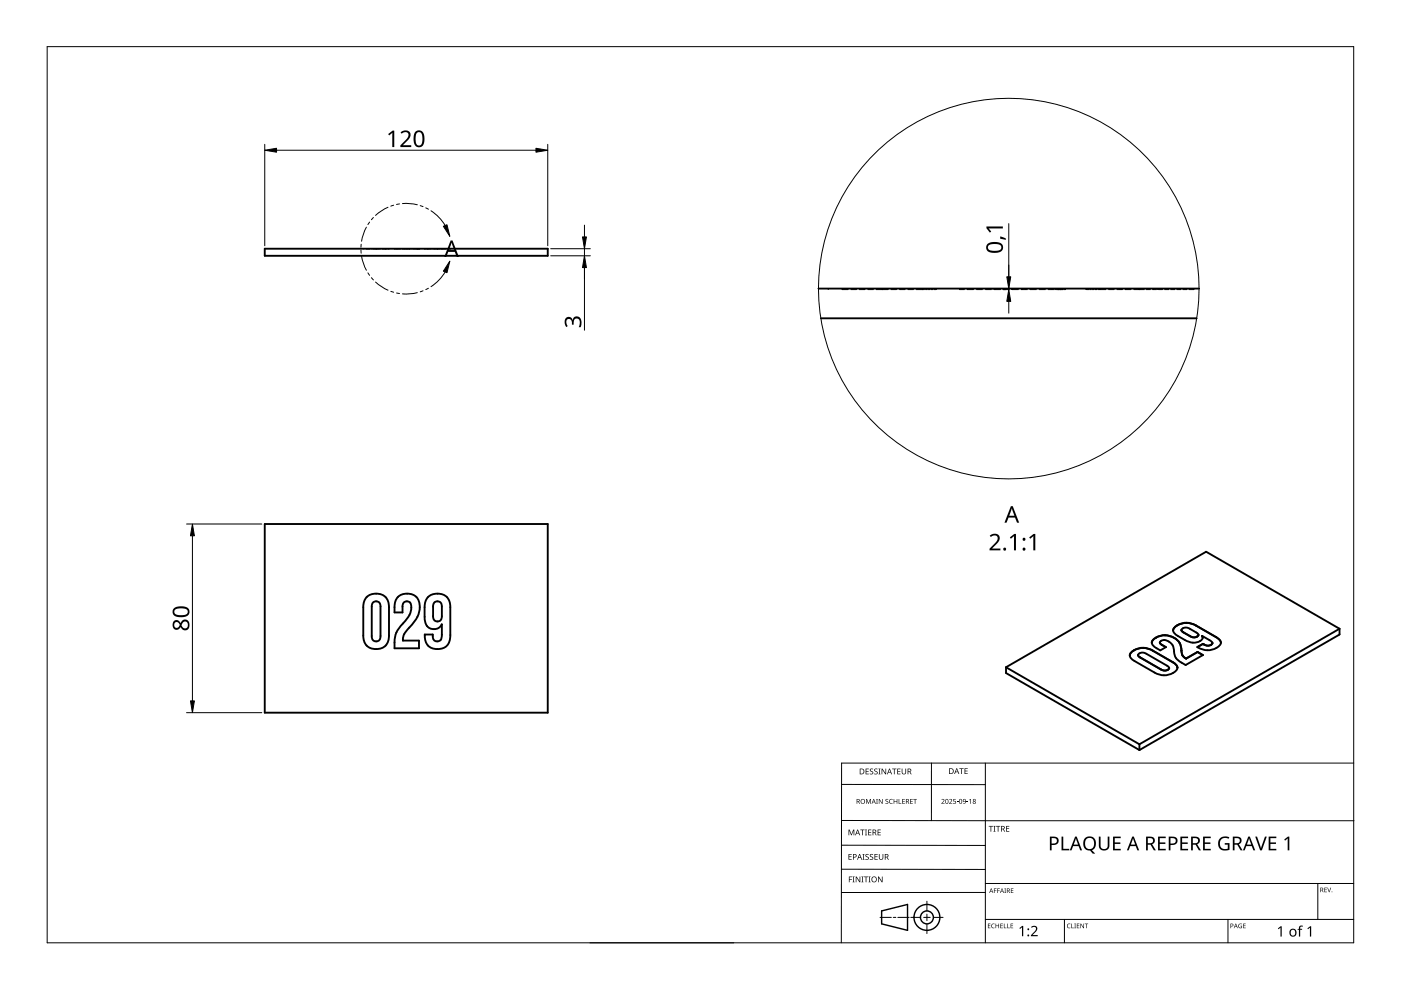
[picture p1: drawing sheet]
<svg xmlns="http://www.w3.org/2000/svg" width="297mm" height="210mm" viewBox="0 0 297 210" stroke-linecap="round" stroke-linejoin="round" font-family="sans-serif">
<g fill="none" stroke="#000" stroke-width=".21">
<path d="M77.7 52.7v.1M79.7 52.7v.1M81.8 52.7v.1M84 52.7v.1M84.3 52.7v.1M85.7 52.7v.1M86.3 52.7v.1M86.8 52.7v.1M87 52.7v.1M88.3 52.7v.1M88.5 52.7v.1M90.5 52.7v.1"/>
<path d="M90.7 52.7v.1M92 52.7v.1M92.7 52.7v.1M93.4 52.7v.1M94.8 52.7v.1M178.6 61.2v.2M187.1 61.2v.2M195.5 61.2v.2M205.1 61.2v.2M206.3 61.2v.2M212.1 61.2v.2M214.5 61.2v.2"/>
<path d="M214.7 61.2v.2M216.8 61.2v.2M217.4 61.2v.2M223 61.2v.2M223.8 61.2v.2M232.3 61.2v.2M233.2 61.2v.2M238.6 61.2v.2M241.4 61.2v.2M241.6 61.2v.2M241.7 61.2v.2M244.5 61.2v.2"/>
<path d="M250.2 61.2v.2"/>
</g>
<g fill="none" stroke="#000" stroke-width=".21">
<path d="M77 52.7v.1M77.7 52.8h.7M78.8 52.7v.1M79 52.8h1.5M80.7 52.7v.1M81.1 52.8h.9M82.5 52.7l-.3 .1M83.6 52.7l1.4 .1M85.3 52.7v.1M85.4 52.7v.1M85.6 52.8h1.3M86.8 52.7v.1"/>
<path d="M87.2 52.7v.1M88.8 52.7v.1M89 52.7l-1.5 .1M90 52.7v.1M90.1 52.7l.2 .1M90.5 52.8h.9M91.8 52.7v.1M92 52.8h1.2M93.6 52.7l.9 .1M95.5 52.7l-.5 .1M175.6 61.2v.2M178.6 61.4h1.2"/>
<path d="M180.4 61.4h1.2M182.2 61.4h1.2M183.1 61.2v.2M184 61.4h1.2M185.8 61.4h2.5M188.9 61.4h1.2M190.7 61.4h1.2M191 61.2v.2M192.5 61.4h1.2M194.3 61.4h1.7M196.2 61.4h.4M196.8 61.4h.4"/>
<path d="M197.4 61.4h.4M198.5 61.2v.2h-.5M203.4 61.2v.2h1.1M205.1 61.4h1.3M207 61.4h1.3M208.9 61.4h1.3M210.6 61.2v.2M210.8 61.4h1.3M210.9 61.2v.2M211 61.2v.2M212.7 61.4h1.3M214.6 61.4h1.3"/>
<path d="M216.6 61.2v.2h1.2M218.4 61.2v.2M218.5 61.4h1.2M220.4 61.4h1.2M222.3 61.4h1.2M223.8 61.4h.3M224.2 61.4h1.3M225.2 61.2v.2M225.9 61.2v.2h-.3M230.2 61.2v.2M230.4 61.2v.2h.4M231 61.4h.4"/>
<path d="M231.6 61.4h.4M232.2 61.4h.4M232.8 61.4h1.6M235 61.4h1.2M236.8 61.4h1.2M237.5 61.2v.2M237.8 61.2v.2M238.6 61.4h1.2M240.4 61.4h2.2M243 61.4h.9M244.3 61.4h.9M245.4 61.2v.2"/>
<path d="M245.6 61.2v.2M245.6 61.4h.9M246.9 61.4h.9M248.2 61.4h.9M249.5 61.4h.9M250.8 61.4h.9M253.1 61.2v.2h-1"/>
</g>
<g fill="none" stroke="#000" stroke-width=".4">
<path d="M56.1 52.7h60v1.5h-60zM173.5 61.2h80.7M174 67.5h79.7M56.1 111.1h60v40h-60zM77.7 126.6a2.78 2.78 0 0 1 3.1-.6 2.78 2.78 0 0 1 1.7 2.7v6a2.73 2.73 0 0 1-2.8 2.9 2.73 2.73 0 0 1-2.7-2.9v-6.5l.3-.9zM79.2 127.7a.96 .96 0 0 1 1-.1 .96 .96 0 0 1 .5 1v6.3a.95 .95 0 0 1-1 1.1 .95 .95 0 0 1-.9-1.1v-6.3zM84.3 126.6a2.79 2.79 0 0 1 3.5-.4 2.79 2.79 0 0 1 1.1 3.4 9 9 0 0 1-2.8 4.2l-.5 .9-.2 1.1h3.4v1.7h-5.2a6 6 0 0 1 2.2-5.7 3.6 3.6 0 0 0 1.2-4 .95 .95 0 0 0-1.2-.2 .95 .95 0 0 0-.5 1v1.3h-1.7l.2-2.2zM90.7 126.6a2.78 2.78 0 0 1 3.1-.6 2.78 2.78 0 0 1 1.7 2.7v5.9a2.76 2.76 0 0 1-1.4 2.8 2.76 2.76 0 0 1-3.1-.3l-.7-.9-.2-1.7h1.7a1.04 1.04 0 0 0 .9 1.5 1.04 1.04 0 0 0 1-1.4l-.1-2.2a1.93 1.93 0 0 1-2.2 .9 1.93 1.93 0 0 1-1.4-2v-.5a7.5 7.5 0 0 1 .3-3.5zM92.2 127.7a.96 .96 0 0 1 1-.1 .96 .96 0 0 1 .5 1v2a.95 .95 0 0 1-.9 1.2 .95 .95 0 0 1-1-1.2l.1-2.4zM93.6 132.4h.1M239.5 139a2.82 2.82 0 0 1 2.9-1.7l1.6 .4 4.6 2.7a1.38 1.38 0 0 1 1 1.2M239.5 139h.1"/>
<path d="M239.5 139a1.64 1.64 0 0 0 1 1.1l4.3 2.5a3.7 3.7 0 0 0 4.8-.7v-.3M239.5 138.9a3.2 3.2 0 0 1 3.7-1.4l1.2 .5 4.2 2.4a1.64 1.64 0 0 1 1 1.2M241.3 138.9l.4 .5 4.4 2.6a1.06 1.06 0 0 0 1.8-.4M241.3 138.9l.4 .5M241.3 138.9l.1-.3a1.32 1.32 0 0 1 1.6 0l4.4 2.6 .5 .4M245.9 136.2l.4 .5M245.9 136.2a1.77 1.77 0 0 0 1.3 1l-1.2 .7a2.91 2.91 0 0 1-1.8-1.6v-.1M245.9 136.2a1.33 1.33 0 0 1 2.2 0 2.57 2.57 0 0 1 .9 2.3l.5 1.2 1.9 1.3 3.7-2.1-1.2-.7M247 134.7a3 3 0 0 0-2.8 1.5M247 134.7a3.3 3.3 0 0 0-2.7 1.3l-.1 .2M247 134.7a3.3 3.3 0 0 1 3.5 3.3M247 134.7a3.3 3.3 0 0 1 3.5 3.2"/>
<path d="M248.7 133.6a2.82 2.82 0 0 1 2.9-1.6l1.6 .4 5.3 3.1a.9 .9 0 0 1-.2 1.6 3.8 3.8 0 0 1-4.4 .1l1.1-.7M248.7 133.6v.1a1.64 1.64 0 0 0 1 1.1l1.5 .9a2.92 2.92 0 0 0 3.7-.2v-.6M248.7 133.6a3.2 3.2 0 0 1 3.7-1.4l1.2 .5 4.6 2.6 .5 .5 .2 .5M250.5 133.6l.2 .3 1.6 1M250.5 133.6l.1-.3a1.32 1.32 0 0 1 1.6 0l1.7 1 .2 .3M250.5 138l.2 1 .6 .5M250.5 137.9a1.72 1.72 0 0 0 1 1.7M250.5 137.9v.1M253.9 138.2v.1M253.9 138.2l-2.4 1.4M253.9 138.3l-2.4 1.3M253.9 138.3l1.1 .6"/>
<path d="M254.1 134.6l-.1 .2a1.32 1.32 0 0 1-1.7 .1M254.1 134.6a1.06 1.06 0 0 1-1.8 .3M254.9 134.9l.1 .4M254.9 134.8l1.9 1.1 .3 .4M254.9 134.8v.1M255 136.5l.3 .2M255 136.5l-1.1 .7M255 136.5l.3 .1M255 136.5h.1M257.1 136.3a1.08 1.08 0 0 1-1.8 .4M257.1 136.3l-.2 .3a1.33 1.33 0 0 1-1.6 0M284 133.3l-28.3-16.3-42.4 24.5"/>
<path d="M284 133.3l-42.4 24.5M284 133.3v1.2l-42.4 24.5M213.3 141.5l28.3 16.3M213.3 141.5v1.2l28.3 16.3M241.6 157.8v1.2M247.9 141.6l-.1 .3a1.32 1.32 0 0 1-1.7 0"/>
</g>
<g fill="none" stroke="#000" stroke-width=".21">
<path d="M240.4 137.9h.1M241.7 139.4h.1M242.4 137.3v.1M244.4 137.9v.1M245.1 135.2h.1M246.3 136.7h.1M247 134.7h.1M249 135.3h.1M249.6 132.6h.1M250.1 136.3h.1M250.7 138.9v.1M250.9 134.1h.1"/>
<path d="M251.3 139.5h.1M251.6 132v.1M252.3 134.9h.1M253.6 132.6v.1M253.8 135h.1M255.3 136.6v.1M256.7 136.7v.1M257.8 135v.1M246.1 141.9v.1M247.6 142h.1M248.6 140.4h.1M249.6 141.5v.1"/>
</g>
<circle cx="213.9" cy="61.2" r="40.3" fill="none" stroke="#000" stroke-width=".21"/>
<path d="M10 9.9h277v190h-277z" fill="none" stroke="#000" stroke-width=".21"/>
<g fill="none" stroke="#000" stroke-width=".21">
<path d="M178.4 179.2l30.5 .1M178.4 166.3l30.5 .1M178.5 174h108.6M197.5 161.8v12.2M208.9 161.8v38.1M287 161.8h-108.6v38.1M125.1 199.9h30.5M178.4 184.3h30.5M186.6 194.5h2.4M189.4 194.5h.5M190.4 194.5h2.4M193.1 194.5h2.1"/>
<path d="M195.8 194.5h1.4M196.5 191.1v2M196.5 193.8v1.4M196.5 195.9v2M197.9 194.5h2.1M208.9 189.2h-30.5M208.9 187.3h78.1M208.9 194.9h78.1M225.7 194.9v5M260.4 194.9v5M279.4 187.3v7.6"/>
</g>
<g fill="none" stroke="#000" stroke-width=".3">
<path d="M186.9 193.1l5.5-1.3v5.5l-5.5-1.4z"/>
<circle cx="196.5" cy="194.5" r="1.37"/>
<circle cx="196.5" cy="194.5" r="2.74"/>
</g>
<g fill="#000">
<path d="M179.9 175.9h.2l.4 1 .4-1h.2v1.2h-.1v-1.1l-.4 1.1h-.2l-.4-1.1 .1 1.1h-.2zM182.4 175.9h.9v.1h-.4v1.1h-.1v-1.1h-.4zM183.4 175.9h.4l-.1 .1v1l.1 .1h-.4l.1-.1v-1zM183.6 169.4h.2l.3 .8 .4-.8h.2v1h-.2v-.9l-.4 .9-.4-.9 .1 .9h-.2zM183.5 163h.7v.1h-.5v.4h.5v.1h-.5v.4h.5v.2h-.7zM184.1 175.9h.6v.1h-.5v.4h.5v.1h-.5v.5h.5v.1h-.6zM184.5 163.1l.4-.2 .2 .1v.1a.25 .25 0 0 0-.4-.1 .25 .25 0 0 0 0 .4 .4 .4 0 0 1 .5 .3 .4 .4 0 0 1-.3 .5 .4 .4 0 0 1-.5-.2h.1a.27 .27 0 0 0 .4 .1 .27 .27 0 0 0-.1-.4l-.3-.3zM185.4 163.1l.4-.2 .3 .1-.1 .1a.25 .25 0 0 0-.4-.1 .25 .25 0 0 0 0 .4 .4 .4 0 0 1 .5 .3 .4 .4 0 0 1-.3 .5 .4 .4 0 0 1-.5-.2h.1a.27 .27 0 0 0 .4 .1 .27 .27 0 0 0 0-.4l-.4-.3zM185.8 169.4h.3l-.1 .1v.8l.1 .1h-.3l.1-.1zM186.2 163h.5l-.2 .1v1l.2 .1h-.5l.2-.1v-1zM186.1 175.9h.6v.1h-.5v.4h.5v.1h-.5v.5h.5v.1h-.6zM186.3 169.4h.2l.5 .8v-.8h.1v1h-.1l-.6-.8v.8h-.1z"/>
<path d="M186.9 163h.2l.6 1v-1h.2v1.2h-.2l-.6-1v1h-.2zM187.8 169.5l.3-.1h.2v.2a.25 .25 0 0 0-.3-.1 .25 .25 0 0 0-.1 .3 .25 .25 0 0 0 .3 .1 .32 .32 0 0 1 0 .5 .32 .32 0 0 1-.5-.1 .25 .25 0 0 0 .4 .1 .25 .25 0 0 0 0-.4l-.3-.2zM188.6 169.5l.4-.1h.3l-.1 .2a.41 .41 0 0 0-.6 .3 .41 .41 0 0 0 .6 .4 .48 .48 0 0 1-.6-.1 .48 .48 0 0 1 0-.7zM189.1 163h1v.1h-.4v1.1h-.2v-1.1h-.4zM189.5 169.4h.1v.4h.5v-.4h.1v1h-.1v-.5h-.5v.5h-.1zM190.5 169.4h.2v.9h.4v.1h-.6zM190.2 163h.7v.1h-.5v.4h.5v.1h-.5v.4h.5v.2h-.7zM191.3 169.4h.5v.1h-.4v.3h.4v.1h-.4v.4h.4v.1h-.5zM191.2 163h.1v.8a.32 .32 0 0 0 .3 .3 .32 .32 0 0 0 .4-.4v-.7h.1v.7a.47 .47 0 0 1-.5 .5 .47 .47 0 0 1-.4-.5zM193 169.4h.5v.1h-.4v.3h.4v.1h-.4v.4h.4v.1h-.5zM193.6 169.4h.8v.1h-.3v.9h-.2v-.9h-.3zM199.6 169.5a.37 .37 0 0 1 .6 0 .37 .37 0 0 1-.2 .6l-.2 .2h.5v.1h-.7l.3-.4a.27 .27 0 0 0 .2-.3 .27 .27 0 0 0-.4-.1z"/>
<path d="M201.2 169.5a.37 .37 0 0 1 .6 0 .37 .37 0 0 1-.2 .6l-.2 .2h.5v.1h-.7l.3-.4a.27 .27 0 0 0 .3-.3 .27 .27 0 0 0-.5-.1zM202.1 169.4h.5v.1h-.4v.3a.34 .34 0 0 1 .5 .2 .34 .34 0 0 1-.2 .4 .34 .34 0 0 1-.4-.1 .29 .29 0 0 0 .4 0 .29 .29 0 0 0 0-.4 .29 .29 0 0 0-.4 0zM202.9 170l.3 .1zM203.4 162.9h.9v.1h-.4v1.1h-.1v-1.1h-.4zM204.9 170l.4 .1zM204.5 162.9h.7v.1h-.5v.4h.4v.1h-.4v.5h.5v.1h-.7zM205.5 169.6l.4-.2v1h-.2v-.9zM209.6 175.1h.9v.2h-.3v1h-.2v-1h-.4zM210.6 175.1h.5l-.2 .1v1l.2 .1h-.5l.2-.1v-1zM211.2 175.1h.9v.2h-.4v1h-.2v-1h-.3zM213.3 175.1h.7v.2h-.5v.3h.5v.2h-.5v.4h.5v.1h-.7zM233 177.4h.3v1.9a.76 .76 0 0 0 .8 .7 .76 .76 0 0 0 .8-.7v-1.9h.3v1.9a1.12 1.12 0 0 1-1.1 1 1.12 1.12 0 0 1-1.1-1z"/>
<path d="M258.7 177.7a1.87 1.87 0 0 1 1.9-.2l-.1 .3a1.2 1.2 0 0 0-1.9 .9 1.2 1.2 0 0 0 1.7 1.3v-.9h-.6v-.3h1v1.4a1.59 1.59 0 0 1-2.4-.9v-.1a1.67 1.67 0 0 1 .4-1.5zM266.1 177.4h.4l.9 2.5 .8-2.5h.4l-1.1 2.9h-.3zM180 185.8h.7v.2h-.6v.4h.5v.1h-.5v.6h-.1zM179.9 181.1h.7v.1h-.5v.4h.4v.1h-.4v.5h.5v.1h-.7zM180.8 185.8h.4l-.1 .2v.9l.1 .2h-.4l.1-.2v-.9zM181.4 185.8h.2l.7 1.1v-1.1h.1v1.3h-.2l-.6-1v1h-.2zM182.6 185.8h.5l-.2 .2v.9l.2 .2h-.5l.2-.2v-.9zM182.9 181.1h.4l-.1 .1v1l.1 .1h-.4l.1-.1v-1zM183.2 185.8h.9v.2h-.4v1.1h-.2v-1.1h-.3zM183.5 181.2l.5-.1h.2v.2a.25 .25 0 0 0-.4-.1 .25 .25 0 0 0 0 .4 .4 .4 0 0 1 .4 .3 .4 .4 0 0 1-.2 .4 .4 .4 0 0 1-.5-.2 .27 .27 0 0 0 .5 .1 .27 .27 0 0 0-.1-.4l-.4-.3zM184.2 185.8h.4l-.1 .2v.9l.1 .2h-.4l.1-.2v-.9zM184.5 181.2l.4-.1h.2v.2a.25 .25 0 0 0-.4-.1 .25 .25 0 0 0 0 .4 .4 .4 0 0 1 .5 .3 .4 .4 0 0 1-.3 .4 .4 .4 0 0 1-.5-.2h.1a.27 .27 0 0 0 .4 .1 .27 .27 0 0 0-.1-.4l-.3-.3z"/>
<path d="M185.4 181.1h.7v.1h-.5v.4h.5v.1h-.5v.5h.5v.1h-.7zM186.2 185.8h.1l.7 1.1v-1.1h.1v1.3h-.2l-.6-1v1h-.1zM186.3 181.1h.2v.8a.32 .32 0 0 0 .3 .3 .32 .32 0 0 0 .3-.3v-.8h.2v.8a.47 .47 0 0 1-.5 .4 .47 .47 0 0 1-.5-.4zM209.5 195.8h.5l-.4 .1v.3h.4l-.4 .1v.4l.4 .1h-.5zM210.3 196l.3-.2 .3 .1v.1a.39 .39 0 0 0-.6 .3 .39 .39 0 0 0 .6 .4 .46 .46 0 0 1-.7-.1 .46 .46 0 0 1 .1-.6zM210.7 188.4h.6l-.4 .1v.3h.4l-.4 .1v.4h-.2zM211.4 188.4h.6l-.4 .1v.3h.4l-.4 .1v.4h-.2zM211.1 195.8h.1v.4h.5v-.4h.1v1h-.1v-.5h-.5v.5h-.1zM212.1 195.8h.5l-.4 .1v.3h.4l-.4 .1v.4l.4 .1h-.5zM212.8 195.8h.2v.9l.4 .1h-.6zM212.9 188.4h.4l-.1 .1 .1 .8h-.4l.2-.1zM213.6 195.8h.1v.9l.4 .1h-.5z"/>
<path d="M214.3 195.8h.5l-.4 .1v.3h.4l-.4 .1v.4l.4 .1h-.5zM214.3 188.4h.6l-.5 .1v.3h.4l-.4 .1v.3l.5 .1h-.6zM216.1 196.8l.6-.5h.2v2.2h-.2v-1.9l-.4 .4zM218.6 196.5a.76 .76 0 0 1 1.2 0 .76 .76 0 0 1-.3 1.2l-.6 .6h1.1v.2h-1.4v-.2l.8-.8a.52 .52 0 0 0 .2-.8 .52 .52 0 0 0-.9 0zM225.1 177.4h.3v2.6h1.3v.3h-1.6zM226.3 196l.4-.2 .3 .1-.1 .1a.39 .39 0 0 0-.6 .3 .39 .39 0 0 0 .6 .4 .46 .46 0 0 1-.6-.1 .46 .46 0 0 1 0-.6zM227.1 195.8h.2v.9l.4 .1h-.6zM227.8 195.8h.3l-.1 .1 .1 .9h-.3l.1-.1zM228.3 195.8h.5l-.4 .1v.3h.4l-.4 .1v.4l.4 .1h-.5zM229.1 195.8h.1l.5 .8v-.8h.1v1h-.1l-.5-.8v.8h-.1zM230 195.8h.7l-.3 .1v.9h-.1v-.9zM236 177.4h1.6v.3h-1.2v.9h1.1v.3h-1.1v1.1h1.2v.3h-1.6z"/>
<path d="M245.5 177.4h1.7v.3h-1.3v.9h1.2v.3h-1.2v1.1h1.3v.3h-1.7zM250.3 177.4h1.6v.3h-1.3v.9h1.2v.3h-1.2v1.1h1.3v.3h-1.6zM255.1 177.4h1.6v.3h-1.3v.9h1.2v.3h-1.2v1.1h1.3v.3h-1.6zM262.7 196l.6-.1-.1 .1a.4 .4 0 0 0-.5 .3 .4 .4 0 0 0 .5 .4v-.3l-.2-.1h.3v.5a.53 .53 0 0 1-.7-.1 .53 .53 0 0 1 .1-.7zM263.6 195.8h.5l-.4 .1v.3h.4l-.4 .1v.4l.4 .1h-.5zM269 177.4h1.6v.3h-1.3v.9h1.2v.3h-1.2v1.1h1.3v.3h-1.6zM270.9 196.8l.6-.4h.2v2.2h-.2v-1.9l-.4 .3zM272.3 178l.8-.6h.3v2.9h-.4v-2.5l-.5 .4zM275.5 196.4l.7-.1v.2h-.4l-.1 .2v.2h.4v.2h-.4v1.5h-.3v-1.5h-.3l.3-.2zM277.2 196.8l.6-.4h.2v2.2h-.3v-1.9l-.4 .3zM280.8 188.2h.5l-.4 .1v.3h.4l-.4 .1v.4l.4 .1h-.5zM281.4 188.2h.1l.3 .8 .3-.8h.1l-.3 1h-.1z"/>
<path d="M181.6 169.4h.3a.29 .29 0 0 1 .4 .2 .29 .29 0 0 1-.2 .4l.3 .4h-.2l-.2-.4h-.2v.4h-.2zM181.8 169.5v.4h.1a.2 .2 0 0 0 .2-.2 .2 .2 0 0 0-.2-.2z"/>
<path d="M181.8 175.9h.1l.5 1.2h-.2l-.1-.4h-.5l-.2 .4h-.1zM181.8 176l-.2 .6h.4z"/>
<path d="M182.3 163h.4a.61 .61 0 0 1 .6 .6 .61 .61 0 0 1-.7 .6h-.3zM182.4 163.1v.9h.2a.48 .48 0 0 0 .5-.4 .48 .48 0 0 0-.5-.5z"/>
<path d="M182.4 169.9a.51 .51 0 0 1 1 0 .51 .51 0 0 1-1 0zM182.6 169.9a.4 .4 0 0 0 .8 0 .4 .4 0 0 0-.8 0z"/>
<path d="M185 175.9h.3a.35 .35 0 0 1 .5 .2 .35 .35 0 0 1-.3 .5l.4 .5h-.2l-.3-.5h-.2v.5h-.2zM185.2 176v.5h.1a.23 .23 0 0 0 .3-.3 .23 .23 0 0 0-.3-.2z"/>
<path d="M185.2 169.4l.5 1-.3-.3h-.4l-.2 .3zM185.2 169.5l-.1 .5h.3z"/>
<path d="M188.5 163h.2l.4 1.2h-.1l-.2-.4h-.5l-.1 .4h-.2zM188.6 163.1l-.2 .6h.4z"/>
<path d="M192.1 169.4h.3a.29 .29 0 0 1 .3 .2 .29 .29 0 0 1-.2 .4l.3 .4h-.1l-.3-.4h-.2v.4h-.1zM192.2 169.5v.4h.2a.2 .2 0 0 0 .2-.2 .2 .2 0 0 0-.3-.2z"/>
<path d="M192.4 163h.4a.35 .35 0 0 1 .4 .2 .35 .35 0 0 1-.2 .4l.3 .6h-.2l-.3-.5h-.2v.5h-.2zM192.6 163.1v.4h.2a.23 .23 0 0 0 .3-.2 .23 .23 0 0 0-.3-.2z"/>
<path d="M200.5 169.5l.4-.1 .2 .2v.5l-.2 .3h-.3l-.2-.2zM200.6 169.6v.1a.37 .37 0 0 0-.1 .4 .37 .37 0 0 0 .4 .2 .4 .4 0 0 0 .1-.5 .4 .4 0 0 0-.4-.2z"/>
<path d="M201.2 162.9h.4a.61 .61 0 0 1 .6 .6 .61 .61 0 0 1-.6 .6h-.4zM201.4 163v1h.1a.48 .48 0 0 0 .5-.5 .48 .48 0 0 0-.4-.5z"/>
<path d="M202.8 162.9h.1l.5 1.2h-.2l-.1-.4h-.5l-.1 .4h-.2zM202.8 163l-.1 .6h.3z"/>
<path d="M203.5 169.5l.3-.1 .2 .2v.5l-.2 .3h-.3l-.1-.2zM203.5 169.6v.1a.37 .37 0 0 0-.1 .4 .37 .37 0 0 0 .4 .2 .4 .4 0 0 0 .1-.5 .4 .4 0 0 0-.4-.2z"/>
<path d="M204.2 169.5a.49 .49 0 0 1 .6 .4 .49 .49 0 0 1-.4 .5l-.2-.1h.4l.1-.4a.32 .32 0 0 1-.5 .1 .32 .32 0 0 1 0-.5zM204.3 169.7a.22 .22 0 0 0 .4 0 .22 .22 0 0 0-.4 0z"/>
<path d="M206.3 169.5a.29 .29 0 0 1 .5-.1 .29 .29 0 0 1-.1 .5 .29 .29 0 0 1 .1 .4 .29 .29 0 0 1-.5 0 .29 .29 0 0 1 .1-.4zM206.4 170.2a.2 .2 0 0 0 .4 0 .2 .2 0 0 0-.4 0zM206.4 169.7a.17 .17 0 0 0 .3 0 .17 .17 0 0 0-.3 0z"/>
<path d="M212.3 175.1h.3a.35 .35 0 0 1 .4 .3 .35 .35 0 0 1-.2 .4l.3 .5h-.2l-.3-.5h-.2v.5h-.1zM212.4 175.2v.5h.2a.23 .23 0 0 0 .3-.2 .23 .23 0 0 0-.3-.3z"/>
<path d="M222.6 177.4h.8a.92 .92 0 0 1 1.1 .9 .92 .92 0 0 1-1.2 .9h-.3v1.1h-.4zM223 177.7v1.1a.73 .73 0 0 0 .8 0 .73 .73 0 0 0 .2-.8l-.3-.3z"/>
<path d="M230 177.7a1.42 1.42 0 0 1 1.8-.1 1.42 1.42 0 0 1 .5 1.7l-.3 .6-.5 .4 .7 .7h-.5l-.6-.7a1.53 1.53 0 0 1-1.4-.9 1.53 1.53 0 0 1 .3-1.7zM230.4 177.9a1.23 1.23 0 0 0 .5 2.1 1.23 1.23 0 0 0 1.1-.9 1.23 1.23 0 0 0-.6-1.4h-.6z"/>
<path d="M243 177.4h.8a.84 .84 0 0 1 1 .6 .84 .84 0 0 1-.5 1l.8 1.3h-.5l-.7-1.2h-.5v1.2h-.4zM243.4 177.7v1.1h.4a.56 .56 0 0 0 .7-.6 .56 .56 0 0 0-.7-.5z"/>
<path d="M247.8 177.4h.8a.92 .92 0 0 1 1.1 .9 .92 .92 0 0 1-1.2 .9h-.3v1.1h-.4zM248.2 177.7v1.1a.73 .73 0 0 0 .8 0 .73 .73 0 0 0 .2-.8l-.3-.3z"/>
<path d="M252.5 177.4h.8a.84 .84 0 0 1 1.1 .6 .84 .84 0 0 1-.6 1l.8 1.3h-.4l-.7-1.2h-.6v1.2h-.4zM252.9 177.7v1.1h.4a.56 .56 0 0 0 .7-.6 .56 .56 0 0 0-.7-.5z"/>
<path d="M261.4 177.4h.8a.84 .84 0 0 1 1 .6 .84 .84 0 0 1-.5 1l.8 1.3h-.5l-.7-1.2h-.6v1.2h-.3zM261.7 177.7v1.1h.5a.56 .56 0 0 0 .7-.6 .56 .56 0 0 0-.7-.5z"/>
<path d="M180.8 181.1h.4a.41 .41 0 0 1 .4 .5 .41 .41 0 0 1-.6 .2v.5h-.2zM181 181.2v.5a.29 .29 0 0 0 .5-.3 .29 .29 0 0 0-.5-.2z"/>
<path d="M182.2 181.1h.1l.5 1.2h-.2l-.1-.4h-.5l-.1 .4h-.2zM182.3 181.2l-.2 .6h.3z"/>
<path d="M184.7 186.5a.61 .61 0 0 1 1.2 0 .61 .61 0 0 1-1.2 0zM184.9 186.5a.45 .45 0 0 0 .9 0 .45 .45 0 0 0-.9 0z"/>
<path d="M187.6 181.1h.3a.35 .35 0 0 1 .5 .2 .35 .35 0 0 1-.3 .4l.4 .6h-.2l-.3-.5h-.3v.5h-.1zM187.7 181.2v.5h.2a.23 .23 0 0 0 .3-.3 .23 .23 0 0 0-.3-.2z"/>
<path d="M210.1 188.4l.5 .9-.2-.3h-.4l-.3 .3zM210.2 188.5l-.2 .4h.3z"/>
<path d="M212.4 188.4l.5 .9-.3-.3h-.3l-.3 .3zM212.4 188.5l-.1 .4h.3z"/>
<path d="M213.5 188.4h.2a.28 .28 0 0 1 .4 .2 .28 .28 0 0 1-.2 .3l.3 .4-.4-.4h-.2v.4h-.1zM213.6 188.5v.3h.1a.19 .19 0 0 0 .3-.2 .19 .19 0 0 0-.3-.1z"/>
<path d="M227.9 177.4h.4l1.1 2.9h-.4l-.3-.9h-1.2l-.3 .9h-.4zM228.1 177.7l-.4 1.4h.9z"/>
<path d="M240.1 177.4h.3l1.1 2.9h-.4l-.3-.9h-1.2l-.3 .9h-.4zM240.2 177.7l-.4 1.4h.9z"/>
<path d="M260.9 195.8h.2a.32 .32 0 0 1 .4 .4 .32 .32 0 0 1-.5 .2v.4h-.1zM261 195.9v.4a.24 .24 0 0 0 .4-.2 .24 .24 0 0 0-.4-.2z"/>
<path d="M262 195.8l.4 1-.2-.3h-.4l-.2 .3zM262 196l-.1 .4h.3z"/>
<path d="M264.7 177.4h.3l1.1 2.9h-.4l-.3-.9h-1.2l-.3 .9h-.4zM264.8 177.7l-.4 1.4h.9z"/>
<path d="M273.6 197.1a.82 .82 0 0 1 1.2 .1 .82 .82 0 0 1-.2 1.2 .82 .82 0 0 1-1.2-.4zM273.8 197.2a.6 .6 0 0 0-.1 .8 .6 .6 0 0 0 .8 .2l.1-.3a.53 .53 0 0 0-.1-.6 .53 .53 0 0 0-.7-.1z"/>
<path d="M279.9 188.2h.3a.28 .28 0 0 1 .3 .2 .28 .28 0 0 1-.1 .3l.2 .5-.3-.4h-.2v.4h-.2zM280.1 188.3v.4h.1a.19 .19 0 0 0 .2-.2 .19 .19 0 0 0-.2-.2z"/>
<circle cx="218" cy="198.3" r=".2"/>
<circle cx="218" cy="197" r=".2"/>
<circle cx="282.4" cy="189.1" r=".09"/>
</g>
<g fill="none" stroke="#000" stroke-width=".21">
<path d="M56.1 30.6v21.5M58.6 31.9h55M116.1 30.6v21.5M116.8 52.7h8.4M116.8 54.2h8.4M123.9 47.7v2.5M123.9 52.7v17.3M213.9 47.4v14M212.6 61.4h.7M212.6 61.2h.7M213.9 63.9v2.5M39.5 111.1h16"/>
<path d="M40.8 113.6v35M39.5 151.1h16"/>
</g>
<path d="M56.1 31.9l2.5-.5v.9zM113.6 31.4l2.5 .5-2.5 .4zM123.9 54.2l.4 2.5h-.8zM123.5 50.2h.8l-.4 2.5zM213.5 58.7h.8l-.4 2.5zM213.9 61.4l.4 2.5h-.8zM40.8 111.1l.4 2.5h-.8zM40.4 148.6h.8l-.4 2.5z" fill="#000" stroke="#000" stroke-width=".21"/>
<g fill="#000">
<path d="M82.3 28.4l.9-.7h.4v3.5h-.4v-3.1l-.7 .6zM84.9 28.1a1.16 1.16 0 0 1 1.4-.5 1.16 1.16 0 0 1 .7 1.2l-.3 .6-1.3 1.4h1.8v.4h-2.3v-.4l1.1-1.1a.98 .98 0 0 0 .2-1.6l-.4-.1-.6 .3zM212.1 50.2l1.2 .3v.4l-1.2-.3zM209.1 48h3.5v.4h-3l.6 .7-.3 .2-.8-.9zM119.9 67.5a.85 .85 0 0 1 .9-.3 .85 .85 0 0 1 .6 .7 .93 .93 0 0 1 1.1-.8 .93 .93 0 0 1 .8 1l-.2 1.3h-.4a1.24 1.24 0 0 0-.3-1.9 .71 .71 0 0 0-.8 1v.3h-.3a.81 .81 0 0 0-.1-.8 .81 .81 0 0 0-.8-.3 1.02 1.02 0 0 0 0 1.4l-.3 .3a1.65 1.65 0 0 1-.2-1.9zM209.8 113.6a1.16 1.16 0 0 1 1.4-.5 1.16 1.16 0 0 1 .7 1.2l-.3 .7-1.3 1.3h1.8v.4h-2.3v-.4l1.1-1.1a.98 .98 0 0 0 .3-1.6l-.5-.1-.6 .4zM214.1 113.9l.9-.7h.4v3.5h-.4v-3l-.7 .5zM218.2 113.9l.9-.7h.4v3.5h-.4v-3l-.7 .5z"/>
<path d="M88.1 27.9a1.16 1.16 0 0 1 1.3-.1 1.16 1.16 0 0 1 .6 1.2 1.69 1.69 0 0 1-1 2.2 1.27 1.27 0 0 1-1.3-1.6l.1-1.1zM88.4 28.2a2.16 2.16 0 0 0 .3 2.6 .82 .82 0 0 0 .9-1 1.35 1.35 0 0 0-.8-1.8z"/>
<path d="M209.3 51.8a2.6 2.6 0 0 1 3.3 .2 1.22 1.22 0 0 1-.2 1.3 1.22 1.22 0 0 1-1.3 .3 1.53 1.53 0 0 1-2-1zM209.6 52a.75 .75 0 0 0 0 .9 .75 .75 0 0 0 .9 .3l1-.1a.69 .69 0 0 0 .8-.6 .69 .69 0 0 0-.8-.7h-1.3z"/>
<path d="M214.3 107.3h.4l1.4 3.5h-.5l-.4-1.1h-1.4l-.4 1.1h-.4zM214.5 107.8l-.5 1.6h1.1z"/>
<path d="M36.9 131.6a.88 .88 0 0 1 1.4 .5 1 1 0 0 1 1.3-.7 1 1 0 0 1 .6 1.4 .94 .94 0 0 1-.9 .9 .94 .94 0 0 1-1-.8 .91 .91 0 0 1-1.2 .6 .91 .91 0 0 1-.5-1.2zM38.5 132.6a.7 .7 0 0 0 1.4 0 .7 .7 0 0 0-1.4 0zM36.9 132.5a.6 .6 0 0 0 1.2 0 .6 .6 0 0 0-1.2 0z"/>
<path d="M36.8 129a2.6 2.6 0 0 1 3.3 .2 1.22 1.22 0 0 1-.2 1.3 1.22 1.22 0 0 1-1.3 .4 1.53 1.53 0 0 1-2-1zM37.1 129.3a.75 .75 0 0 0 0 .9 .75 .75 0 0 0 .9 .2h1a.69 .69 0 0 0 .8-.7 .69 .69 0 0 0-.8-.7h-1.3z"/>
<circle cx="213" cy="116.4" r=".31"/>
<circle cx="217.1" cy="116.4" r=".31"/>
<circle cx="217.1" cy="114.3" r=".32"/>
</g>
<path d="M95.5 51h.4l1.4 3.5h-.5l-.4-1.1h-1.4l-.4 1.1h-.4zM95.7 51.4l-.5 1.6h1.1z" fill="#000"/>
<g fill="none" stroke="#000" stroke-width=".21">
<path d="M76.5 53.1l.1 .6M76.6 51.8l-.1 .6M76.7 54.3l.3 1.6 .7 1.4M77.7 48.2l-.7 1.4-.3 1.6M78 57.9l.4 .5M78.4 47.1l-.4 .5M78.7 58.9l.5 .5M79.2 46.1l-.5 .5M79.6 59.8l1.3 1 1.4 .7M82.3 43.9l-1.4 .8-1.3 1M83.5 43.5l-.6 .2M84.7 43.2l-.6 .2"/>
<path d="M85.3 43.2h1.6l1.6 .2M89.1 43.6l.6 .2M90.3 44.1l.5 .3M91.4 44.7l1.4 1.2 1.6 1.9M94.4 57.6l-1.6 2-1.4 1.2M82.9 61.8l.6 .2M84.1 62.1l.6 .1M88.5 62.1l-1.6 .2h-1.6M89.7 61.7l-.6 .2M90.8 61.1l-.5 .3"/>
</g>
<path d="M95.4 55.4l-.6 2.4-.8-.3zM94 48l.8-.4 .6 2.5z" fill="#000" stroke="#000" stroke-width=".21"/>
</svg>
